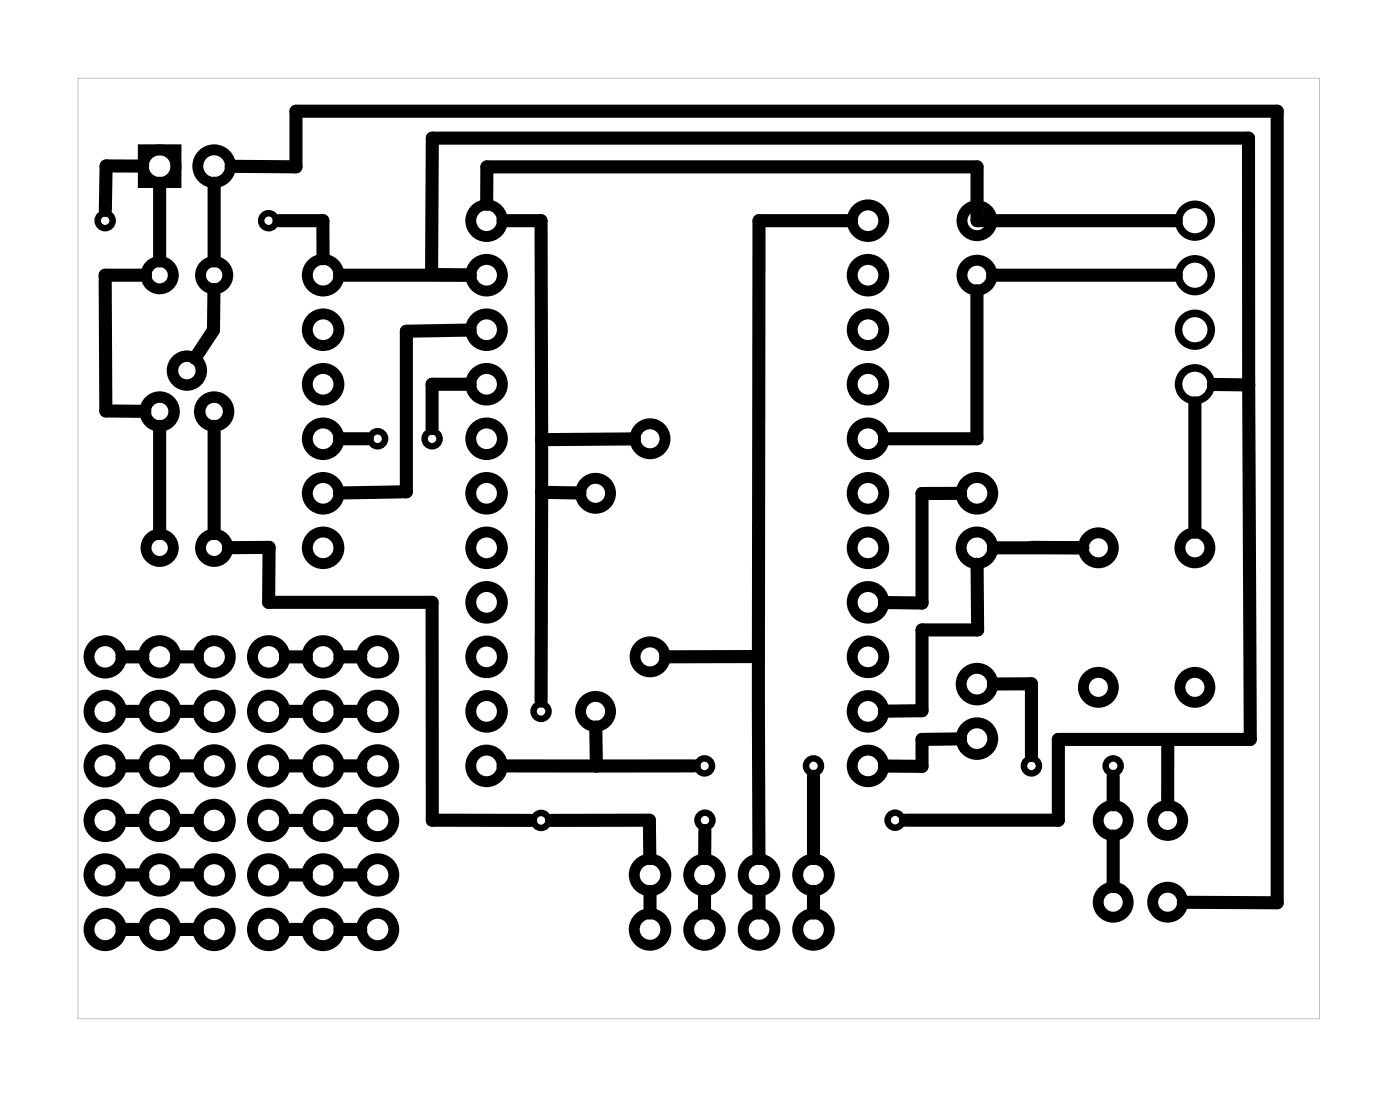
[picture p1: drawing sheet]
<svg xmlns="http://www.w3.org/2000/svg" width="65mm" height="51mm" viewBox="0 0 65 51" stroke-linecap="round" stroke-linejoin="round" font-family="sans-serif">
<path d="M3.6 3.6h57.9v43.9h-57.9zM3.6 3.6v43.9h57.9v-43.9z" fill="#000"/>
<g fill="none" stroke="#000" stroke-width=".3">
<circle cx="4.9" cy="10.3" r=".35"/>
<circle cx="12.5" cy="10.3" r=".35"/>
<circle cx="17.6" cy="20.4" r=".35"/>
<circle cx="20.1" cy="20.4" r=".35"/>
<circle cx="25.2" cy="33.1" r=".35"/>
<circle cx="25.2" cy="38.2" r=".35"/>
<circle cx="32.8" cy="35.7" r=".35"/>
<circle cx="32.9" cy="38.2" r=".35"/>
<circle cx="37.9" cy="35.7" r=".35"/>
<circle cx="41.7" cy="38.2" r=".35"/>
<circle cx="48.1" cy="35.7" r=".35"/>
<circle cx="51.9" cy="35.7" r=".35"/>
</g>
<g fill="none" stroke="#000" stroke-width=".51">
<path d="M6.7 7h1.5v1.5h-1.5z"/>
<circle cx="7.4" cy="12.8" r=".64"/>
<circle cx="7.4" cy="7.7" r=".76"/>
<circle cx="10" cy="12.8" r=".64"/>
<circle cx="10" cy="7.7" r=".76"/>
<circle cx="15.1" cy="15.4" r=".74"/>
<circle cx="15.1" cy="12.8" r=".74"/>
<circle cx="15.1" cy="17.9" r=".74"/>
<circle cx="22.7" cy="12.8" r=".74"/>
<circle cx="22.7" cy="10.3" r=".74"/>
<circle cx="22.7" cy="17.9" r=".74"/>
<circle cx="22.7" cy="15.4" r=".74"/>
<circle cx="40.5" cy="12.8" r=".74"/>
<circle cx="40.5" cy="10.3" r=".74"/>
<circle cx="40.5" cy="17.9" r=".74"/>
<circle cx="40.5" cy="15.4" r=".74"/>
<circle cx="45.5" cy="10.3" r=".7"/>
<circle cx="45.5" cy="12.8" r=".7"/>
<circle cx="4.9" cy="33.1" r=".75"/>
<circle cx="4.9" cy="38.2" r=".75"/>
<circle cx="4.9" cy="30.6" r=".75"/>
<circle cx="4.9" cy="35.7" r=".75"/>
<circle cx="7.4" cy="33.1" r=".75"/>
<circle cx="7.4" cy="38.2" r=".75"/>
<circle cx="7.4" cy="35.7" r=".75"/>
<circle cx="7.4" cy="30.6" r=".75"/>
<circle cx="7.4" cy="25.5" r=".64"/>
<circle cx="10" cy="38.2" r=".75"/>
<circle cx="10" cy="33.1" r=".75"/>
<circle cx="10" cy="35.7" r=".75"/>
<circle cx="10" cy="30.6" r=".75"/>
<circle cx="10" cy="25.5" r=".64"/>
<circle cx="12.5" cy="38.2" r=".75"/>
<circle cx="12.5" cy="33.1" r=".75"/>
<circle cx="12.5" cy="35.7" r=".75"/>
<circle cx="12.5" cy="30.6" r=".75"/>
<circle cx="15.1" cy="33.1" r=".75"/>
<circle cx="15.1" cy="38.2" r=".75"/>
<circle cx="15.1" cy="30.6" r=".75"/>
<circle cx="15.1" cy="35.7" r=".75"/>
<circle cx="15.1" cy="20.4" r=".74"/>
<circle cx="15.1" cy="23" r=".74"/>
<circle cx="15.1" cy="25.5" r=".74"/>
<circle cx="17.6" cy="33.1" r=".75"/>
<circle cx="17.6" cy="38.2" r=".75"/>
<circle cx="17.6" cy="35.7" r=".75"/>
<circle cx="17.6" cy="30.6" r=".75"/>
<circle cx="22.7" cy="33.1" r=".74"/>
<circle cx="22.7" cy="35.7" r=".74"/>
<circle cx="22.7" cy="30.6" r=".74"/>
<circle cx="22.7" cy="20.4" r=".74"/>
<circle cx="22.7" cy="25.5" r=".74"/>
<circle cx="22.7" cy="23" r=".74"/>
<circle cx="22.7" cy="28.1" r=".74"/>
<circle cx="27.8" cy="23" r=".7"/>
<circle cx="27.8" cy="33.1" r=".7"/>
<circle cx="30.3" cy="20.4" r=".7"/>
<circle cx="30.3" cy="30.6" r=".7"/>
<circle cx="40.5" cy="33.1" r=".74"/>
<circle cx="40.5" cy="35.7" r=".74"/>
<circle cx="40.5" cy="30.6" r=".74"/>
<circle cx="40.5" cy="25.5" r=".74"/>
<circle cx="40.5" cy="28.1" r=".74"/>
<circle cx="40.5" cy="20.4" r=".74"/>
<circle cx="40.5" cy="23" r=".74"/>
<circle cx="45.5" cy="25.5" r=".74"/>
<circle cx="45.5" cy="34.4" r=".74"/>
<circle cx="45.5" cy="23" r=".74"/>
<circle cx="45.5" cy="31.9" r=".74"/>
<circle cx="51.2" cy="32" r=".7"/>
<circle cx="51.2" cy="25.5" r=".7"/>
<circle cx="51.9" cy="38.2" r=".7"/>
<circle cx="54.4" cy="38.2" r=".7"/>
<circle cx="55.7" cy="32" r=".7"/>
<circle cx="55.7" cy="25.5" r=".7"/>
<circle cx="4.9" cy="43.3" r=".75"/>
<circle cx="4.9" cy="40.8" r=".75"/>
<circle cx="7.4" cy="40.8" r=".75"/>
<circle cx="7.4" cy="43.3" r=".75"/>
<circle cx="10" cy="40.8" r=".75"/>
<circle cx="10" cy="43.3" r=".75"/>
<circle cx="12.5" cy="40.8" r=".75"/>
<circle cx="12.5" cy="43.3" r=".75"/>
<circle cx="15.1" cy="43.3" r=".75"/>
<circle cx="15.1" cy="40.8" r=".75"/>
<circle cx="17.6" cy="43.3" r=".75"/>
<circle cx="17.6" cy="40.8" r=".75"/>
<circle cx="30.3" cy="43.3" r=".74"/>
<circle cx="30.3" cy="40.8" r=".74"/>
<circle cx="32.8" cy="40.8" r=".74"/>
<circle cx="32.8" cy="43.3" r=".74"/>
<circle cx="35.4" cy="40.8" r=".74"/>
<circle cx="35.4" cy="43.3" r=".74"/>
<circle cx="37.9" cy="40.8" r=".74"/>
<circle cx="37.9" cy="43.3" r=".74"/>
<circle cx="51.9" cy="42" r=".7"/>
<circle cx="54.4" cy="42" r=".7"/>
</g>
<g fill="none" stroke="#000" stroke-width=".35">
<circle cx="55.7" cy="17.9" r=".76"/>
<circle cx="55.7" cy="10.3" r=".76"/>
<circle cx="55.7" cy="12.8" r=".76"/>
<circle cx="55.7" cy="15.4" r=".76"/>
</g>
<g fill="none" stroke="#000" stroke-width=".53">
<circle cx="7.4" cy="19.2" r=".67"/>
<circle cx="8.7" cy="17.3" r=".67"/>
<circle cx="10" cy="19.2" r=".67"/>
</g>
<g fill="none" stroke="#000" stroke-width=".61">
<path d="M6.7 7.7h-1.8v2.1M6.8 12.8h-1.9v6.3l1.9 .1M7.4 8.5v3.7M7.4 19.9v5M10 13.5v1.9l-.9 1.3M10 8.5v3.7M10 19.9v5M10.8 7.7l3 .1v-2.6h45.7v36.9l-4.3-.1M13 10.3h2.1v1.8M15.8 12.8h6.1h-1.8l.1-6.4h38v11.5M21.9 17.9h-1.8v2.1M21.9 15.4h-3v7.5l-3.1 .1"/>
<path d="M22.7 9.5v-1.7h22.8v2.5h9.3M23.4 10.3h1.8l.1 10.2M39.7 10.3h-4.3v20.3M45.5 13.5v6.9h-4.3M46.3 12.8h8.5M55.7 18.8v6M56.6 17.9h1.6M58.2 17.9l.1 16.5h-9v3.8h-7.1M5.7 38.2h1M5.7 30.6h1M5.7 35.7h1M5.7 33.1h1"/>
<path d="M8.2 38.2h1M8.2 30.6h1M8.2 35.7h1M8.2 33.1h1M10.6 25.5h1.9v2.6h7.6l.1 10.1h4.5M13.3 38.2h1M13.3 30.6h1M13.3 35.7h1M13.3 33.1h1M15.8 20.4h1.3M15.8 38.2h1M15.8 30.6h1"/>
<path d="M15.8 35.7h1M15.8 33.1h1M25.3 20.5v2.4M25.3 22.9l1.7 .1M25.3 22.9l-.1 9.8M25.7 38.2h4.6v1.8M27.8 33.9v1.8M29.6 20.4l-4.3 .1M32.4 35.7h-9M32.9 38.7l-.1 1.3M35.4 30.6v9.4M35.4 30.6h-4.4"/>
<path d="M37.9 36.2v3.8M44.8 23h-1.8v5.1h-1.8M44.8 34.4h-1.8v1.3h-1.8M45.5 26.3l.1 3h-2.6v3.8h-1.8M46.3 31.9h1.8v3.3M48.1 25.5h2.4h-4.2M51.9 36.2v1.3M51.9 38.9v2.4M54.4 34.4v3.1M5.7 40.8h1M5.7 43.3h1M8.2 40.8h1"/>
<path d="M8.2 43.3h1M13.3 40.8h1M13.3 43.3h1M15.8 40.8h1M15.8 43.3h1M30.3 41.5v1M32.8 41.5v1M35.4 41.5v1M37.9 41.5v1"/>
</g>
</svg>
